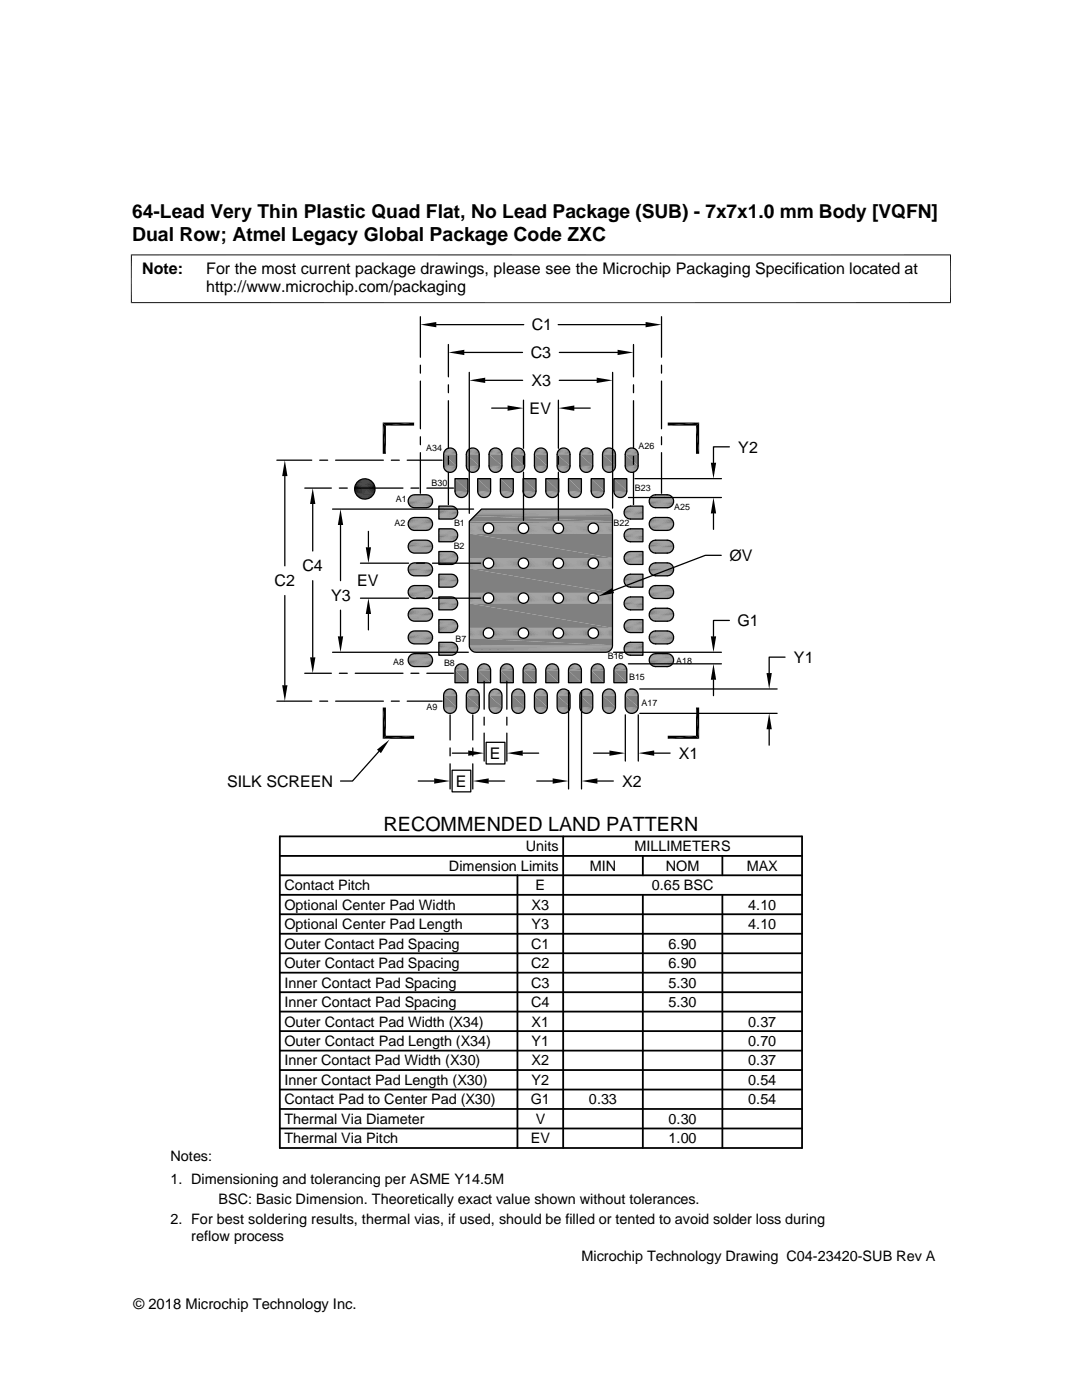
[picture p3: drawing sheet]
<svg xmlns="http://www.w3.org/2000/svg" width="216mm" height="279mm" viewBox="0 0 216 279" stroke-linecap="round" stroke-linejoin="round" font-family="sans-serif">
<defs><g id="words">
<g font-size="3.9">
<text x="26.4" y="48">Dual Row; Atmel Legacy Global Package Code ZXC</text>
<text x="76.5" y="165.8">RECOMMENDED LAND PATTERN</text>
</g>
<text font-size="3.8" x="26.4" y="43.5">64-Lead Very Thin Plastic Quad Flat, No Lead Package (SUB) - 7x7x1.0 mm Body [VQFN]</text>
<g font-size="3.2">
<text x="28.4" y="54.6">Note:</text>
<text x="41.1" y="58.3">http://www.microchip.com/packaging</text>
<text x="41.1" y="54.6">For the most current package drawings, please see the Microchip Packaging Specification located at</text>
<text x="106.1" y="65.9">C1</text>
<text x="105.9" y="71.5">C3</text>
<text x="106" y="77">X3</text>
<text x="105.7" y="82.6">EV</text>
<text x="147.3" y="90.3">Y2</text>
<text x="145.6" y="111.9">ØV</text>
<text x="54.8" y="117">C2</text>
<text x="60.3" y="114">C4</text>
<text x="66.1" y="120">Y3</text>
<text x="71.3" y="117">EV</text>
<text x="147.2" y="124.9">G1</text>
<text x="158.4" y="132.3">Y1</text>
<text x="97.8" y="151.4">E</text>
<text x="135.5" y="151.4">X1</text>
<text x="45.3" y="157">SILK SCREEN</text>
<text x="91" y="157">E</text>
<text x="124.1" y="157">X2</text>
</g>
<g font-size="2.9">
<text x="89.6" y="173.8">Dimension Limits</text>
<text x="104.9" y="169.9">Units</text>
<text x="117.7" y="173.8">MIN</text>
<text x="126.6" y="169.9">MILLIMETERS</text>
<text x="132.9" y="173.8">NOM</text>
<text x="149" y="173.8">MAX</text>
<text x="56.7" y="177.7">Contact Pitch</text>
<text x="106.9" y="177.7">E</text>
<text x="130.1" y="177.7">0.65 BSC</text>
<text x="56.7" y="181.5">Optional Center Pad Width</text>
<text x="56.7" y="185.4">Optional Center Pad Length</text>
<text x="106.1" y="185.4">Y3</text>
<text x="106.1" y="181.5">X3</text>
<text x="149.3" y="185.4">4.10</text>
<text x="149.3" y="181.5">4.10</text>
<text x="56.7" y="189.3">Outer Contact Pad Spacing</text>
<text x="106" y="189.3">C1</text>
<text x="133.4" y="189.3">6.90</text>
<text x="56.7" y="193.2">Outer Contact Pad Spacing</text>
<text x="56.7" y="197.1">Inner Contact Pad Spacing</text>
<text x="106" y="193.2">C2</text>
<text x="106" y="197.1">C3</text>
<text x="133.4" y="197.1">5.30</text>
<text x="133.4" y="193.2">6.90</text>
<text x="56.7" y="201">Inner Contact Pad Spacing</text>
<text x="106" y="201">C4</text>
<text x="133.4" y="201">5.30</text>
<text x="56.7" y="208.7">Outer Contact Pad Length (X34)</text>
<text x="56.7" y="204.9">Outer Contact Pad Width (X34)</text>
<text x="106.1" y="208.8">Y1</text>
<text x="106.1" y="204.9">X1</text>
<text x="149.3" y="208.7">0.70</text>
<text x="149.3" y="204.9">0.37</text>
<text x="56.7" y="212.6">Inner Contact Pad Width (X30)</text>
<text x="106.1" y="212.6">X2</text>
<text x="149.3" y="212.6">0.37</text>
<text x="56.7" y="216.5">Inner Contact Pad Length (X30)</text>
<text x="56.7" y="220.4">Contact Pad to Center Pad (X30)</text>
<text x="105.9" y="220.4">G1</text>
<text x="106.1" y="216.5">Y2</text>
<text x="117.5" y="220.4">0.33</text>
<text x="149.3" y="220.4">0.54</text>
<text x="149.3" y="216.5">0.54</text>
<text x="56.7" y="224.3">Thermal Via Diameter</text>
<text x="106.9" y="224.3">V</text>
<text x="133.4" y="224.3">0.30</text>
<text x="34" y="231.6">Notes:</text>
<text x="56.7" y="228.2">Thermal Via Pitch</text>
<text x="105.9" y="228.2">EV</text>
<text x="133.4" y="228.2">1.00</text>
<text x="34" y="236.2">1. Dimensioning and tolerancing per ASME Y14.5M</text>
<text x="34" y="244.3">2. For best soldering results, thermal vias, if used, should be filled or tented to avoid solder loss during</text>
<text x="43.6" y="240.2">BSC: Basic Dimension. Theoretically exact value shown without tolerances.</text>
<text x="38.1" y="247.6">reflow process</text>
<text x="116" y="251.7">Microchip Technology Drawing C04-23420-SUB Rev A</text>
<text x="26.6" y="261.3">© 2018 Microchip Technology Inc.</text>
</g>
<g font-size="1.8">
<text x="127.4" y="89.6">A26</text>
<text x="85.1" y="90">A34</text>
<text x="79" y="100.1">A1</text>
<text x="86.1" y="97">B30</text>
<text x="126.7" y="98">B23</text>
<text x="134.5" y="101.8">A25</text>
<text x="78.7" y="105.1">A2</text>
<text x="90.6" y="104.9">B1</text>
<text x="122.4" y="104.9">B22</text>
<text x="90.5" y="109.5">B2</text>
<text x="90.9" y="128.2">B7</text>
<text x="121.3" y="131.4">B16</text>
<text x="78.5" y="132.7">A8</text>
<text x="88.6" y="132.9">B8</text>
<text x="125.5" y="135.8">B15</text>
<text x="134.9" y="132.6">A18</text>
<text x="85.1" y="141.8">A9</text>
<text x="128" y="140.8">A17</text>
</g>
</g></defs>
<path d="M95.6 102h26.3M95.8 101.9h25.9M95.9 101.7h25.6M96 101.7h25.3M96.1 101.6h25" fill="none" stroke="#808080" stroke-width=".2"/>
<path d="M95.2 102.4h26.9M95.4 102.2h26.6" fill="none" stroke="#808080" stroke-width=".21"/>
<path d="M94.9 102.6h27.3" fill="none" stroke="#808080" stroke-width=".23"/>
<path d="M94.7 102.9h27.5" fill="none" stroke="#808080" stroke-width=".25"/>
<g fill="#808080">
<path d="M94.7 103l27.5 1h-28.6z"/>
<path d="M94.7 103h27.5v1z"/>
</g>
<path d="M93.6 104.2h28.6" fill="none" stroke="#808080" stroke-width=".36"/>
<g fill="none" stroke="#808080" stroke-width=".2">
<path d="M93.6 104.4h3.8M93.6 104.5h3.6M93.6 104.6h3.4M93.6 104.7h3.2M93.6 104.8h3.1M93.6 105h3M93.6 105.1h2.9M93.6 105.3h2.8M93.6 105.5h2.8M93.6 105.7h2.9M93.6 105.9h3M93.6 106.1h3.1"/>
<path d="M93.6 106.2h3.2M93.6 106.3h3.4M93.6 106.4h3.6M93.6 106.4h3.8M97.6 106.4h6.8M97.6 104.4h6.8M97.7 104.5h6.5M97.7 106.4h6.5M97.9 104.6h6.1M97.9 106.3h6.1M98.1 106.2h5.7M98.1 104.7h5.7"/>
<path d="M98.2 104.8h5.5M98.2 106.1h5.5M98.4 105.9h5.1M98.4 105h5.1M98.4 105.7h5.1M98.4 105.1h5.1M98.5 105.3h4.9M98.5 105.5h4.9M104.5 104.4h6.8M104.5 106.4h6.8M104.7 106.4h6.4M104.7 104.5h6.4"/>
<path d="M104.9 104.6h6.1M104.9 106.3h6.1M105.1 104.7h5.7M105.1 106.2h5.7M105.2 106.1h5.4M105.2 104.8h5.4M105.3 105.9h5.2M105.3 105h5.2M105.4 105.1h5M105.4 105.7h5M105.5 105.5h4.9M105.5 105.3h4.9"/>
<path d="M111.5 104.4h6.8M111.5 106.4h6.8M111.7 104.5h6.4M111.7 106.4h6.4M111.9 106.3h6M111.9 104.6h6M112 104.7h5.8M112 106.2h5.8M112.2 106.1h5.4M112.2 104.8h5.4M112.3 105h5.2M112.3 105.9h5.2"/>
<path d="M112.4 105.7h5M112.4 105.1h5M112.4 105.5h4.9M112.4 105.3h4.9M118.5 104.4h3.7M118.5 106.4h3.7M118.7 106.4h3.5M118.7 104.5h3.5M118.9 104.6h3.3M118.9 106.3h3.3M119 106.2h3.2M119 104.7h3.2"/>
<path d="M119.2 104.8h3M119.2 106.1h3M119.3 105.9h2.9M119.3 105h2.9M119.4 105.7h2.8M119.4 105.1h2.8M119.4 105.3h2.8M119.4 105.5h2.8"/>
</g>
<g fill="#808080">
<path d="M93.6 106.5l28.6 4.9h-28.6z"/>
<path d="M93.6 106.5h28.6v4.9z"/>
</g>
<g fill="none" stroke="#808080" stroke-width=".2">
<path d="M93.6 111.4h3.8M93.6 111.4h3.6M93.6 111.5h3.4M93.6 111.6h3.2M93.6 111.8h3.1M93.6 111.9h3M93.6 112.1h2.9M93.6 112.3h2.8M93.6 112.5h2.8M93.6 112.7h2.9M93.6 112.9h3M93.6 113h3.1"/>
<path d="M93.6 113.2h3.2M93.6 113.3h3.4M93.6 113.4h3.6M93.6 113.4h3.8M97.6 113.4h6.8M97.6 111.4h6.8M97.7 111.4h6.5M97.7 113.4h6.5M97.9 111.5h6.1M97.9 113.3h6.1M98.1 113.2h5.7M98.1 111.6h5.7"/>
<path d="M98.2 111.8h5.5M98.2 113h5.5M98.4 112.9h5.1M98.4 111.9h5.1M98.4 112.7h5.1M98.4 112.1h5.1M98.5 112.3h4.9M98.5 112.5h4.9M104.5 111.4h6.8M104.5 113.4h6.8M104.7 113.4h6.4M104.7 111.4h6.4"/>
<path d="M104.9 111.5h6.1M104.9 113.3h6.1M105.1 111.6h5.7M105.1 113.2h5.7M105.2 113h5.4M105.2 111.8h5.4M105.3 112.9h5.2M105.3 111.9h5.2M105.4 112.1h5M105.4 112.7h5M105.5 112.5h4.9M105.5 112.3h4.9"/>
<path d="M111.5 111.4h6.8M111.5 113.4h6.8M111.7 111.4h6.4M111.7 113.4h6.4M111.9 113.3h6M111.9 111.5h6M112 111.6h5.8M112 113.2h5.8M112.2 113h5.4M112.2 111.8h5.4M112.3 111.9h5.2M112.3 112.9h5.2"/>
<path d="M112.4 112.7h5M112.4 112.1h5M112.4 112.5h4.9M112.4 112.3h4.9M118.5 111.4h3.7M118.5 113.4h3.7M118.7 113.4h3.5M118.7 111.4h3.5M118.9 111.5h3.3M118.9 113.3h3.3M119 113.2h3.2M119 111.6h3.2"/>
<path d="M119.2 111.8h3M119.2 113h3M119.3 112.9h2.9M119.3 111.9h2.9M119.4 112.7h2.8M119.4 112.1h2.8M119.4 112.3h2.8M119.4 112.5h2.8"/>
</g>
<g fill="#808080">
<path d="M93.6 113.5l28.6 4.8h-28.6z"/>
<path d="M93.6 113.5h28.6v4.8z"/>
</g>
<g fill="none" stroke="#808080" stroke-width=".2">
<path d="M93.6 118.3h3.8M93.6 118.4h3.6M93.6 118.5h3.4M93.6 118.6h3.2M93.6 118.7h3.1M93.6 118.9h3M93.6 119.1h2.9M93.6 119.3h2.8M93.6 119.5h2.8M93.6 119.7h2.9M93.6 119.8h3M97.6 118.3h6.8"/>
<path d="M97.7 118.4h6.5M97.9 118.5h6.1M98.1 118.6h5.7M98.2 118.7h5.5M98.4 119.8h5.1M98.4 118.9h5.1M98.4 119.7h5.1M98.4 119.1h5.1M98.5 119.3h4.9M98.5 119.5h4.9M104.5 118.3h6.8M104.7 118.4h6.4"/>
<path d="M104.9 118.5h6.1M105.1 118.6h5.7M105.2 118.7h5.4M105.3 119.8h5.2M105.3 118.9h5.2M105.4 119.1h5M105.4 119.7h5M105.5 119.5h4.9M105.5 119.3h4.9M111.5 118.3h6.8M111.7 118.4h6.4M111.9 118.5h6"/>
<path d="M112 118.6h5.8M112.2 118.7h5.4M112.3 118.9h5.2M112.3 119.8h5.2M112.4 119.7h5M112.4 119.1h5M112.4 119.5h4.9M112.4 119.3h4.9M118.5 118.3h3.7M118.7 118.4h3.5M118.9 118.5h3.3M119 118.6h3.2"/>
<path d="M119.2 118.7h3M119.3 119.8h2.9M119.3 118.9h2.9M119.4 119.7h2.8M119.4 119.1h2.8M119.4 119.3h2.8M119.4 119.5h2.8M93.6 120h3.1M93.6 120.1h3.2M93.6 120.3h3.4M93.6 120.3h3.6M93.6 120.4h3.8"/>
<path d="M97.6 120.4h6.8M97.7 120.3h6.5M97.9 120.3h6.1M98.1 120.1h5.7M98.2 120h5.5M104.5 120.4h6.8M104.7 120.3h6.4M104.9 120.3h6.1M105.1 120.1h5.7M105.2 120h5.4M111.5 120.4h6.8M111.7 120.3h6.4"/>
<path d="M111.9 120.3h6M112 120.1h5.8M112.2 120h5.4M118.5 120.4h3.7M118.7 120.3h3.5M118.9 120.3h3.3M119 120.1h3.2M119.2 120h3"/>
</g>
<g fill="#808080">
<path d="M93.6 120.4l28.6 4.9h-28.6z"/>
<path d="M93.6 120.4h28.6v4.9z"/>
</g>
<g fill="none" stroke="#808080" stroke-width=".2">
<path d="M93.6 125.3h3.8M93.6 125.4h3.6M93.6 125.5h3.4M93.6 125.6h3.2M93.6 125.7h3.1M93.6 125.9h3M93.6 126.1h2.9M93.6 126.2h2.8M93.6 126.4h2.8M93.6 126.6h2.9M93.6 126.8h3M93.6 127h3.1"/>
<path d="M93.6 127.1h3.2M93.6 127.2h3.4M93.6 127.3h3.6M93.6 127.4h3.8M97.6 127.4h6.8M97.6 125.3h6.8M97.7 125.4h6.5M97.7 127.3h6.5M97.9 125.5h6.1M97.9 127.2h6.1M98.1 127.1h5.7M98.1 125.6h5.7"/>
<path d="M98.2 125.7h5.5M98.2 127h5.5M98.4 126.8h5.1M98.4 125.9h5.1M98.4 126.6h5.1M98.4 126.1h5.1M98.5 126.2h4.9M98.5 126.4h4.9M104.5 125.3h6.8M104.5 127.4h6.8M104.7 127.3h6.4M104.7 125.4h6.4"/>
<path d="M104.9 125.5h6.1M104.9 127.2h6.1M105.1 125.6h5.7M105.1 127.1h5.7M105.2 127h5.4M105.2 125.7h5.4M105.3 126.8h5.2M105.3 125.9h5.2M105.4 126.1h5M105.4 126.6h5M105.5 126.4h4.9M105.5 126.2h4.9"/>
<path d="M111.5 125.3h6.8M111.5 127.4h6.8M111.7 125.4h6.4M111.7 127.3h6.4M111.9 127.2h6M111.9 125.5h6M112 125.6h5.8M112 127.1h5.8M112.2 127h5.4M112.2 125.7h5.4M112.3 125.9h5.2M112.3 126.8h5.2"/>
<path d="M112.4 126.6h5M112.4 126.1h5M112.4 126.4h4.9M112.4 126.2h4.9M118.5 125.3h3.7M118.5 127.4h3.7M118.7 127.3h3.5M118.7 125.4h3.5M118.9 125.5h3.3M118.9 127.2h3.3M119 127.1h3.2M119 125.6h3.2"/>
<path d="M119.2 125.7h3M119.2 127h3M119.3 126.8h2.9M119.3 125.9h2.9M119.4 126.6h2.8M119.4 126.1h2.8M119.4 126.2h2.8M119.4 126.4h2.8"/>
</g>
<g fill="#808080">
<path d="M93.6 127.4l28.6 1.4h-28.6z"/>
<path d="M93.6 127.4h28.6v1.4z"/>
</g>
<path d="M93.6 128.9h28.6" fill="none" stroke="#808080" stroke-width=".25"/>
<path d="M93.7 129.1h28.5" fill="none" stroke="#808080" stroke-width=".23"/>
<path d="M93.7 129.4h28.4M93.8 129.6h28.2" fill="none" stroke="#808080" stroke-width=".21"/>
<path d="M94 129.8h27.9M94.1 129.9h27.6M94.3 130h27.2M94.6 130.1h26.7M94.8 130.2h26.3" fill="none" stroke="#808080" stroke-width=".2"/>
<g fill="none" stroke="#000" stroke-width=".25">
<circle cx="97.5" cy="105.4" r="1.05"/>
<circle cx="97.5" cy="119.4" r="1.04"/>
<circle cx="97.5" cy="112.4" r="1.04"/>
<circle cx="104.4" cy="105.4" r="1.05"/>
<circle cx="104.5" cy="119.4" r="1.04"/>
<circle cx="104.5" cy="112.4" r="1.04"/>
<circle cx="111.4" cy="105.4" r="1.05"/>
<circle cx="111.4" cy="119.4" r="1.04"/>
<circle cx="111.4" cy="112.4" r="1.04"/>
<circle cx="118.4" cy="105.4" r="1.05"/>
<circle cx="118.4" cy="119.4" r="1.04"/>
<circle cx="118.4" cy="112.4" r="1.04"/>
<circle cx="97.5" cy="126.3" r="1.05"/>
<circle cx="104.4" cy="126.3" r="1.05"/>
<circle cx="111.4" cy="126.3" r="1.05"/>
<circle cx="118.4" cy="126.3" r="1.05"/>
</g>
<g fill="#808080">
<path d="M125.7 89.5h.7z"/>
<path d="M125.9 89.4l.5 .1z"/>
<path d="M121.2 89.5h.7z"/>
<path d="M121.4 89.4l.5 .1z"/>
<path d="M116.6 89.5h.7z"/>
<path d="M116.9 89.4l.4 .1z"/>
<path d="M112.1 89.5h.7z"/>
<path d="M112.3 89.4l.5 .1z"/>
<path d="M107.6 89.5h.7z"/>
<path d="M107.8 89.4l.5 .1z"/>
<path d="M103 89.5h.8z"/>
<path d="M103.3 89.4l.5 .1z"/>
<path d="M98.5 89.5h.7z"/>
<path d="M98.7 89.4l.5 .1z"/>
<path d="M94 89.5h.7z"/>
<path d="M94.2 89.4l.5 .1z"/>
<path d="M89.5 89.5h.6z"/>
<path d="M89.7 89.4l.4 .1z"/>
<path d="M125.5 89.5h1.1z"/>
<path d="M125.7 89.5h.9z"/>
<path d="M120.9 89.5h1.2z"/>
<path d="M121.2 89.5h.9z"/>
<path d="M116.4 89.5h1.2z"/>
<path d="M116.6 89.5h1z"/>
<path d="M111.9 89.5h1.1z"/>
<path d="M112.1 89.5h.9z"/>
<path d="M107.4 89.5h1.1z"/>
<path d="M107.6 89.5h.9z"/>
<path d="M102.8 89.5h1.2z"/>
<path d="M103 89.5h1z"/>
<path d="M98.3 89.5h1.1z"/>
<path d="M98.5 89.5h.9z"/>
<path d="M93.8 89.5h1.1z"/>
<path d="M94 89.5h.9z"/>
<path d="M89.2 89.5h1.2z"/>
<path d="M89.5 89.5h.9z"/>
<path d="M125.3 89.7l.2-.2 1.3 .2z"/>
<path d="M125.5 89.5h1.1l.2 .2z"/>
<path d="M120.8 89.7l.1-.2 1.4 .2z"/>
<path d="M120.9 89.5h1.2l.2 .2z"/>
<path d="M116.2 89.7l.2-.2 1.4 .2z"/>
<path d="M116.4 89.5h1.2l.2 .2z"/>
<path d="M111.7 89.7l.2-.2 1.3 .2z"/>
<path d="M111.9 89.5h1.1l.2 .2z"/>
<path d="M107.1 89.7l.3-.2 1.3 .2z"/>
<path d="M107.4 89.5h1.1l.2 .2z"/>
<path d="M102.6 89.7l.2-.2 1.4 .2z"/>
<path d="M102.8 89.5h1.2l.2 .2z"/>
<path d="M98.1 89.7l.2-.2 1.4 .2z"/>
<path d="M98.3 89.5h1.1l.3 .2z"/>
<path d="M93.6 89.7l.2-.2 1.3 .2z"/>
<path d="M93.8 89.5h1.1l.2 .2z"/>
<path d="M89 89.7l.2-.2 1.4 .2z"/>
<path d="M89.2 89.5h1.2l.2 .2z"/>
<path d="M125.1 89.8l.2-.1 1.7 .1z"/>
<path d="M125.3 89.7h1.5l.2 .1z"/>
<path d="M120.6 89.8l.2-.1 1.7 .1z"/>
<path d="M120.8 89.7h1.5l.2 .1z"/>
<path d="M116 89.8l.2-.1 1.7 .1z"/>
<path d="M116.2 89.7h1.6l.1 .1z"/>
<path d="M111.5 89.8l.2-.1 1.7 .1z"/>
<path d="M111.7 89.7h1.5l.2 .1z"/>
<path d="M107 89.8l.1-.1 1.8 .1z"/>
<path d="M107.1 89.7h1.6l.2 .1z"/>
<path d="M102.4 89.8l.2-.1 1.8 .1z"/>
<path d="M102.6 89.7h1.6l.2 .1z"/>
<path d="M97.9 89.8l.2-.1 1.7 .1z"/>
<path d="M98.1 89.7h1.6l.1 .1z"/>
<path d="M93.4 89.8l.2-.1 1.7 .1z"/>
<path d="M93.6 89.7h1.5l.2 .1z"/>
<path d="M88.9 89.8l.1-.1 1.8 .1z"/>
<path d="M89 89.7h1.6l.2 .1z"/>
</g>
<path d="M88.7 89.9h2.2M93.2 89.9h2.2M97.8 89.9h2.2M102.3 89.9h2.2M106.8 89.9h2.2M111.4 89.9h2.2M115.9 89.9h2.2M120.4 89.9h2.2M124.9 89.9h2.2" fill="none" stroke="#808080" stroke-width=".2"/>
<path d="M88.6 90.1h2.4M93.1 90.1h2.4M97.7 90.1h2.4M102.2 90.1h2.4M106.7 90.1h2.4M111.3 90.1h2.4M115.8 90.1h2.4M120.3 90.1h2.4M124.8 90.1h2.5" fill="none" stroke="#808080" stroke-width=".21"/>
<g fill="none" stroke="#808080" stroke-width=".23">
<path d="M88.5 90.6h2.6M88.5 90.3h2.6M93 90.6h2.6M93.1 90.3h2.5M97.6 90.6h2.6M97.6 90.3h2.5M102.1 90.6h2.6M102.1 90.3h2.6M106.6 90.6h2.6M106.7 90.3h2.5M111.2 90.6h2.5M111.2 90.3h2.5"/>
<path d="M115.7 90.6h2.6M115.7 90.3h2.6M120.2 90.6h2.6M120.2 90.3h2.6M124.8 90.6h2.5M124.8 90.3h2.5"/>
</g>
<g fill="#808080">
<path d="M124.8 90.7l2.5 2.3h-2.5z"/>
<path d="M124.8 90.7h2.5v2.3z"/>
<path d="M120.2 90.7l2.6 2.3h-2.6z"/>
<path d="M120.2 90.7h2.6v2.3z"/>
<path d="M115.7 90.7l2.6 2.3h-2.6z"/>
<path d="M115.7 90.7h2.6v2.3z"/>
<path d="M111.2 90.7l2.5 2.3h-2.5z"/>
<path d="M111.2 90.7h2.5v2.3z"/>
<path d="M106.6 90.7l2.6 2.3h-2.6z"/>
<path d="M106.6 90.7h2.6v2.3z"/>
<path d="M102.1 90.7l2.6 2.3h-2.6z"/>
<path d="M102.1 90.7h2.6v2.3z"/>
<path d="M97.6 90.7l2.6 2.3h-2.6z"/>
<path d="M97.6 90.7h2.6v2.3z"/>
<path d="M93 90.7l2.6 2.3h-2.6z"/>
<path d="M93 90.7h2.6v2.3z"/>
<path d="M88.5 90.7l2.6 2.3h-2.6z"/>
<path d="M88.5 90.7h2.6v2.3z"/>
</g>
<g fill="none" stroke="#808080" stroke-width=".23">
<path d="M88.5 93.1h2.6M88.5 93.3h2.6M93 93.1h2.6M93.1 93.3h2.5M97.6 93.1h2.6M97.6 93.3h2.5M102.1 93.1h2.6M102.1 93.3h2.6M106.6 93.1h2.6M106.7 93.3h2.5M111.2 93.1h2.5M111.2 93.3h2.5"/>
<path d="M115.7 93.1h2.6M115.7 93.3h2.6M120.2 93.1h2.6M120.2 93.3h2.6M124.8 93.1h2.5M124.8 93.3h2.5"/>
</g>
<path d="M88.6 93.6h2.4M93.1 93.6h2.4M97.7 93.6h2.4M102.2 93.6h2.4M106.7 93.6h2.4M111.3 93.6h2.4M115.8 93.6h2.4M120.3 93.6h2.4M124.8 93.6h2.5" fill="none" stroke="#808080" stroke-width=".21"/>
<path d="M88.7 93.8h2.2M93.2 93.8h2.2M97.8 93.8h2.2M102.3 93.8h2.2M106.8 93.8h2.2M111.4 93.8h2.2M115.9 93.8h2.2M120.4 93.8h2.2M124.9 93.8h2.2" fill="none" stroke="#808080" stroke-width=".2"/>
<g fill="#808080">
<path d="M125.1 93.9l1.7 .1h-1.5z"/>
<path d="M125.1 93.9h1.9l-.2 .1z"/>
<path d="M120.6 93.9l1.7 .1h-1.5z"/>
<path d="M120.6 93.9h1.9l-.2 .1z"/>
<path d="M116 93.9l1.8 .1h-1.6z"/>
<path d="M116 93.9h1.9l-.1 .1z"/>
<path d="M111.5 93.9l1.7 .1h-1.5z"/>
<path d="M111.5 93.9h1.9l-.2 .1z"/>
<path d="M107 93.9l1.7 .1h-1.6z"/>
<path d="M107 93.9h1.9l-.2 .1z"/>
<path d="M102.4 93.9l1.8 .1h-1.6z"/>
<path d="M102.4 93.9h2l-.2 .1z"/>
<path d="M97.9 93.9l1.8 .1h-1.6z"/>
<path d="M97.9 93.9h1.9l-.1 .1z"/>
<path d="M93.4 93.9l1.7 .1h-1.5z"/>
<path d="M93.4 93.9h1.9l-.2 .1z"/>
<path d="M88.9 93.9l1.7 .1h-1.6z"/>
<path d="M88.9 93.9h1.9l-.2 .1z"/>
<path d="M125.3 94l1.3 .1h-1.1z"/>
<path d="M125.3 94h1.5l-.2 .1z"/>
<path d="M120.8 94l1.3 .1h-1.2z"/>
<path d="M120.8 94h1.5l-.2 .1z"/>
<path d="M116.2 94l1.4 .1h-1.2z"/>
<path d="M116.2 94h1.6l-.2 .1z"/>
<path d="M111.7 94l1.3 .1h-1.1z"/>
<path d="M111.7 94h1.5l-.2 .1z"/>
<path d="M107.1 94l1.4 .1h-1.1z"/>
<path d="M107.1 94h1.6l-.2 .1z"/>
<path d="M102.6 94l1.4 .1h-1.2z"/>
<path d="M102.6 94h1.6l-.2 .1z"/>
<path d="M98.1 94l1.3 .1h-1.1z"/>
<path d="M98.1 94h1.6l-.3 .1z"/>
<path d="M93.6 94l1.3 .1h-1.1z"/>
<path d="M93.6 94h1.5l-.2 .1z"/>
<path d="M89 94l1.4 .1h-1.2z"/>
<path d="M89 94h1.6l-.2 .1z"/>
<path d="M125.5 94.1l.9 .1z"/>
<path d="M125.5 94.1h1.1z"/>
<path d="M120.9 94.1l1 .1z"/>
<path d="M120.9 94.1h1.2z"/>
<path d="M116.4 94.1l.9 .1z"/>
<path d="M116.4 94.1h1.2z"/>
<path d="M111.9 94.1l.9 .1z"/>
<path d="M111.9 94.1h1.1z"/>
<path d="M107.4 94.1l.9 .1z"/>
<path d="M107.4 94.1h1.1z"/>
<path d="M102.8 94.1l1 .1z"/>
<path d="M102.8 94.1h1.2z"/>
<path d="M98.3 94.1l.9 .1z"/>
<path d="M98.3 94.1h1.1z"/>
<path d="M93.8 94.1l.9 .1z"/>
<path d="M93.8 94.1h1.1z"/>
<path d="M89.2 94.1l.9 .1z"/>
<path d="M89.2 94.1h1.2z"/>
<path d="M125.7 94.2l.5 .1z"/>
<path d="M125.7 94.2h.7z"/>
<path d="M121.2 94.2l.4 .1z"/>
<path d="M121.2 94.2h.7z"/>
<path d="M116.6 94.2l.5 .1z"/>
<path d="M116.6 94.2h.7z"/>
<path d="M112.1 94.2l.5 .1z"/>
<path d="M112.1 94.2h.7z"/>
<path d="M107.6 94.2l.5 .1z"/>
<path d="M107.6 94.2h.7z"/>
<path d="M103 94.2l.5 .1z"/>
<path d="M103 94.2h.8z"/>
<path d="M98.5 94.2l.5 .1z"/>
<path d="M98.5 94.2h.7z"/>
<path d="M94 94.2l.4 .1z"/>
<path d="M94 94.2h.7z"/>
<path d="M89.5 94.2l.4 .1z"/>
<path d="M89.5 94.2h.6z"/>
<path d="M122.5 95.5l2.6 2.5h-2.6z"/>
<path d="M122.5 95.5h2.6v2.5z"/>
<path d="M118 95.5l2.5 2.5h-2.5z"/>
<path d="M118 95.5h2.5v2.5z"/>
<path d="M113.4 95.5l2.6 2.5h-2.6z"/>
<path d="M113.4 95.5h2.6v2.5z"/>
<path d="M108.9 95.5l2.6 2.5h-2.6z"/>
<path d="M108.9 95.5h2.6v2.5z"/>
<path d="M104.4 95.5l2.6 2.5h-2.6z"/>
<path d="M104.4 95.5h2.6v2.5z"/>
<path d="M99.8 95.5l2.6 2.5h-2.6z"/>
<path d="M99.8 95.5h2.6v2.5z"/>
<path d="M95.3 95.5l2.6 2.5h-2.6z"/>
<path d="M95.3 95.5h2.6v2.5z"/>
<path d="M90.8 95.5l2.6 2.5h-2.6z"/>
<path d="M90.8 95.5h2.6v2.5z"/>
</g>
<g fill="none" stroke="#808080" stroke-width=".25">
<path d="M90.8 98.1h2.6M90.8 98.4h2.5M95.3 98.1h2.6M95.3 98.4h2.6M99.8 98.1h2.6M99.9 98.4h2.5M104.4 98.1h2.6M104.4 98.4h2.5M108.9 98.1h2.6M108.9 98.4h2.6M113.4 98.1h2.6M113.5 98.4h2.5"/>
<path d="M118 98.1h2.5M118 98.4h2.5M122.5 98.1h2.6M122.5 98.4h2.6"/>
</g>
<path d="M90.9 98.6h2.4M95.4 98.6h2.4M99.9 98.6h2.4M104.5 98.6h2.3M109 98.6h2.4M113.5 98.6h2.4M118.1 98.6h2.3M122.6 98.6h2.4" fill="none" stroke="#808080" stroke-width=".21"/>
<path d="M82.3 98.8h3.2M130.4 98.8h3.2" fill="none" stroke="#808080" stroke-width=".2"/>
<path d="M122.7 98.7l2 .2h-1.8z" fill="#808080"/>
<path d="M122.7 98.8h2.2" fill="none" stroke="#808080" stroke-width=".2"/>
<path d="M118.2 98.7l2 .2h-1.9z" fill="#808080"/>
<path d="M118.2 98.8h2.1" fill="none" stroke="#808080" stroke-width=".2"/>
<path d="M113.6 98.7l2 .2h-1.8z" fill="#808080"/>
<path d="M113.6 98.8h2.2" fill="none" stroke="#808080" stroke-width=".2"/>
<path d="M109.1 98.7l2 .2h-1.8z" fill="#808080"/>
<path d="M109.1 98.8h2.2" fill="none" stroke="#808080" stroke-width=".2"/>
<path d="M104.6 98.7l2 .2h-1.8z" fill="#808080"/>
<path d="M104.6 98.8h2.1" fill="none" stroke="#808080" stroke-width=".2"/>
<path d="M100.1 98.7l1.9 .2h-1.8z" fill="#808080"/>
<path d="M100.1 98.8h2.1" fill="none" stroke="#808080" stroke-width=".2"/>
<path d="M95.5 98.7l2 .2h-1.8z" fill="#808080"/>
<path d="M95.5 98.8h2.2" fill="none" stroke="#808080" stroke-width=".2"/>
<path d="M91 98.7l2 .2h-1.8z" fill="#808080"/>
<path d="M81.9 99h4M82 98.9h3.7M91 98.8h2.1M130 99h4M130.2 98.9h3.6" fill="none" stroke="#808080" stroke-width=".2"/>
<g fill="#808080">
<path d="M122.9 98.9l1.6 .2h-1.4z"/>
<path d="M122.9 98.9h1.8l-.2 .2z"/>
<path d="M118.3 98.9l1.7 .2h-1.5z"/>
<path d="M118.3 98.9h1.9l-.2 .2z"/>
<path d="M113.8 98.9l1.6 .2h-1.4z"/>
<path d="M113.8 98.9h1.8l-.2 .2z"/>
<path d="M109.3 98.9l1.6 .2h-1.4z"/>
<path d="M109.3 98.9h1.8l-.2 .2z"/>
<path d="M104.8 98.9l1.6 .2h-1.5z"/>
<path d="M104.8 98.9h1.8l-.2 .2z"/>
<path d="M100.2 98.9l1.7 .2h-1.5z"/>
<path d="M100.2 98.9h1.8l-.1 .2z"/>
<path d="M95.7 98.9l1.6 .2h-1.4z"/>
<path d="M95.7 98.9h1.8l-.2 .2z"/>
<path d="M91.2 98.9l1.6 .2h-1.4z"/>
<path d="M91.2 98.9h1.8l-.2 .2z"/>
<path d="M123.1 99.1l1.2 .1h-1z"/>
<path d="M123.1 99.1h1.4l-.2 .1z"/>
<path d="M118.5 99.1l1.3 .1h-1z"/>
<path d="M118.5 99.1h1.5l-.2 .1z"/>
<path d="M114 99.1l1.2 .1h-1z"/>
<path d="M114 99.1h1.4l-.2 .1z"/>
<path d="M109.5 99.1l1.2 .1h-1z"/>
<path d="M109.5 99.1h1.4l-.2 .1z"/>
<path d="M104.9 99.1l1.3 .1h-1z"/>
<path d="M104.9 99.1h1.5l-.2 .1z"/>
<path d="M100.4 99.1l1.2 .1h-1z"/>
<path d="M100.4 99.1h1.5l-.3 .1z"/>
<path d="M95.9 99.1l1.2 .1h-1z"/>
<path d="M95.9 99.1h1.4l-.2 .1z"/>
<path d="M91.4 99.1l1.2 .1h-1z"/>
<path d="M91.4 99.1h1.4l-.2 .1z"/>
</g>
<path d="M81.7 99.2h4.4M129.8 99.2h4.4" fill="none" stroke="#808080" stroke-width=".2"/>
<g fill="#808080">
<path d="M91.8 99.3h.5z"/>
<path d="M96.4 99.3h.5z"/>
<path d="M100.9 99.3h.5z"/>
<path d="M105.4 99.3h.5z"/>
<path d="M109.9 99.3h.5z"/>
<path d="M114.5 99.3h.5z"/>
<path d="M119 99.3h.5z"/>
<path d="M123.5 99.3h.5z"/>
<path d="M123.3 99.2l.7 .1z"/>
<path d="M123.3 99.2h1z"/>
<path d="M118.8 99.2l.7 .1z"/>
<path d="M118.8 99.2h1z"/>
<path d="M114.2 99.2l.8 .1z"/>
<path d="M114.2 99.2h1z"/>
<path d="M109.7 99.2l.7 .1z"/>
<path d="M109.7 99.2h1z"/>
<path d="M105.2 99.2l.7 .1z"/>
<path d="M105.2 99.2h1z"/>
<path d="M100.6 99.2l.8 .1z"/>
<path d="M100.6 99.2h1z"/>
<path d="M96.1 99.2l.8 .1z"/>
<path d="M96.1 99.2h1z"/>
<path d="M91.6 99.2l.7 .1z"/>
<path d="M91.6 99.2h1z"/>
</g>
<g fill="none" stroke="#808080" stroke-width=".21">
<path d="M81.5 99.6h4.8M81.6 99.4h4.6M129.6 99.6h4.8M129.7 99.4h4.6M81.5 109.6h4.8M81.5 114.1h4.8M81.5 118.6h4.8M81.5 104.1h4.8M81.5 108.6h4.8M81.5 113.2h4.8M81.5 117.7h4.8M81.6 105.2h4.6"/>
<path d="M81.6 109.8h4.6M81.6 114.3h4.6M81.6 118.8h4.6M81.6 103.9h4.6M81.6 108.4h4.6M81.6 112.9h4.6M81.6 117.5h4.6M87.6 101.6h3.6M87.6 101.8h3.7M87.6 106.2h3.6M87.6 106.4h3.7M87.6 107.3h3.7"/>
<path d="M87.6 107.5h3.6M87.6 110.7h3.6M87.6 110.9h3.7M87.6 111.8h3.7M87.6 112h3.6M87.6 115.2h3.6M87.6 115.4h3.7M87.6 116.4h3.7M87.6 116.6h3.6M87.6 119.7h3.6M87.6 120h3.7M124.6 101.8h3.7"/>
<path d="M124.6 106.4h3.7M124.6 110.9h3.7M124.6 115.4h3.7M124.6 120h3.7M124.6 107.3h3.7M124.6 111.8h3.7M124.6 116.4h3.7M124.7 107.5h3.6M124.7 112h3.6M124.7 116.6h3.6M124.7 101.6h3.6M124.7 106.2h3.6"/>
<path d="M124.7 110.7h3.6M124.7 115.2h3.6M124.7 119.7h3.6M129.6 104.1h4.8M129.6 108.6h4.8M129.6 113.2h4.8M129.6 117.7h4.8M129.6 109.6h4.8M129.6 114.1h4.8M129.6 118.6h4.8M129.7 105.2h4.6M129.7 109.8h4.6"/>
<path d="M129.7 114.3h4.6M129.7 118.8h4.6M129.7 103.9h4.6M129.7 108.4h4.6M129.7 112.9h4.6M129.7 117.5h4.6M81.5 123.1h4.8M81.5 127.7h4.8M81.5 132.2h4.8M81.5 122.2h4.8M81.6 123.4h4.6M81.6 127.9h4.6"/>
<path d="M81.6 122h4.6M81.6 126.5h4.6M87.6 120.9h3.7M87.6 121.1h3.6M87.6 124.3h3.6M87.6 124.5h3.7M87.6 125.4h3.7M87.6 125.6h3.6M87.6 129.9h3.7M87.6 130.2h3.6M124.6 124.5h3.7M124.6 120.9h3.7"/>
<path d="M124.6 125.4h3.7M124.6 129.9h3.7M124.7 121.1h3.6M124.7 125.6h3.6M124.7 130.2h3.6M124.7 124.3h3.6M129.6 122.2h4.8M129.6 123.1h4.8M129.6 127.7h4.8M129.6 132.2h4.8M129.7 123.4h4.6M129.7 127.9h4.6"/>
<path d="M129.7 122h4.6M129.7 126.5h4.6"/>
</g>
<g fill="none" stroke="#808080" stroke-width=".23">
<path d="M81.4 99.8h4.9M129.5 99.8h4.9M81.4 104.3h4.9M81.4 108.8h4.9M81.4 113.4h4.9M81.4 117.9h4.9M81.4 100h4.9M81.4 100.3h4.9M81.4 104.6h4.9M81.4 104.8h4.9M81.4 109.3h4.9M81.4 113.9h4.9"/>
<path d="M81.4 118.4h4.9M81.5 100.5h4.8M81.5 105h4.8M87.6 102.1h3.7M87.6 102.3h3.7M87.6 102.5h3.7M87.6 102.8h3.7M87.6 106.6h3.7M87.6 106.8h3.7M87.6 111.1h3.7M87.6 111.6h3.7M87.6 115.6h3.7"/>
<path d="M87.6 116.1h3.7M124.5 102.1h3.8M124.5 106.6h3.8M124.5 111.1h3.8M124.5 115.6h3.8M124.5 102.3h3.8M124.5 102.5h3.8M124.5 106.8h3.8M124.5 111.6h3.8M124.5 116.1h3.8M124.6 102.8h3.7M129.5 104.3h4.9"/>
<path d="M129.5 108.8h4.9M129.5 113.4h4.9M129.5 117.9h4.9M129.5 100h4.9M129.5 100.3h4.9M129.5 104.6h4.9M129.5 104.8h4.9M129.5 109.3h4.9M129.5 113.9h4.9M129.5 118.4h4.9M129.6 100.5h4.8M129.6 105h4.8"/>
<path d="M81.4 122.4h4.9M81.4 127h4.9M81.4 131.5h4.9M81.4 122.9h4.9M81.4 127.2h4.9M81.4 127.5h4.9M81.4 131.8h4.9M81.4 132h4.9M81.5 126.8h4.8M81.5 131.3h4.8M87.6 120.2h3.7M87.6 120.7h3.7"/>
<path d="M87.6 125h3.7M87.6 125.2h3.7M87.6 129h3.7M87.6 129.3h3.7M87.6 129.5h3.7M87.6 129.7h3.7M124.5 120.2h3.8M124.5 129.3h3.8M124.5 120.7h3.8M124.5 125h3.8M124.5 125.2h3.8M124.5 129.5h3.8"/>
<path d="M124.5 129.7h3.8M124.6 129h3.7M129.5 122.4h4.9M129.5 127h4.9M129.5 131.5h4.9M129.5 122.9h4.9M129.5 127.2h4.9M129.5 127.5h4.9M129.5 131.8h4.9M129.5 132h4.9M129.6 126.8h4.8M129.6 131.3h4.8"/>
</g>
<g fill="none" stroke="#808080" stroke-width=".2">
<path d="M81.6 100.7h4.6M81.7 103.7h4.4M81.7 108.2h4.4M81.7 112.8h4.4M81.7 117.3h4.4M81.7 100.9h4.4M81.7 105.4h4.4M81.7 110h4.4M81.7 114.5h4.4M81.7 119h4.4M81.9 103.5h4M81.9 108.1h4"/>
<path d="M81.9 112.6h4M81.9 117.1h4M81.9 101.1h4M81.9 105.6h4M81.9 110.1h4M81.9 114.6h4M81.9 119.2h4M82 101.2h3.7M82 105.7h3.7M82 110.2h3.7M82 114.8h3.7M82 119.3h3.7"/>
<path d="M82 103.4h3.7M82 107.9h3.7M82 112.5h3.7M82 117h3.7M82.3 101.3h3.2M82.3 105.8h3.2M82.3 110.3h3.2M82.3 114.9h3.2M82.3 119.4h3.2M82.3 103.3h3.2M82.3 107.9h3.2M82.3 112.4h3.2"/>
<path d="M82.3 116.9h3.2M82.5 103.3h2.8M82.5 107.8h2.8M82.5 112.3h2.8M82.5 116.9h2.8M82.5 101.3h2.8M82.5 105.8h2.8M82.5 110.4h2.8M82.5 119.4h2.8M87.6 101h2.7M87.6 101.1h2.9M87.6 101.1h3.1"/>
<path d="M87.6 101.3h3.3M87.6 101.4h3.5M87.6 103h3.6M87.6 103.2h3.5M87.6 103.3h3.3M87.6 103.5h3.1M87.6 105.5h2.7M87.6 105.6h2.9M87.6 105.7h3.1M87.6 105.8h3.3M87.6 106h3.5M87.6 107.7h3.5"/>
<path d="M87.6 107.9h3.3M87.6 108h3.1M87.6 108.1h2.9M87.6 108.1h2.7M87.6 110.1h2.9M87.6 110.2h3.1M87.6 110.3h3.3M87.6 110.5h3.5M87.6 112.2h3.5M87.6 112.4h3.3M87.6 112.5h3.1M87.6 112.6h2.9"/>
<path d="M87.6 112.6h2.7M87.6 114.6h2.7M87.6 114.6h2.9M87.6 114.7h3.1M87.6 114.9h3.3M87.6 115h3.5M87.6 116.8h3.5M87.6 116.9h3.3M87.6 117h3.1M87.6 117.1h2.9M87.6 117.2h2.7M87.6 119.1h2.7"/>
<path d="M87.6 119.2h2.9M87.6 119.3h3.1M87.6 119.4h3.3M87.6 119.5h3.5M90.5 103.5l-2.9 .1M124.7 103h3.6M124.8 101.4h3.5M124.8 106h3.5M124.8 110.5h3.5M124.8 115h3.5M124.8 119.5h3.5M124.8 103.2h3.5"/>
<path d="M124.8 107.7h3.5M124.8 112.2h3.5M124.8 116.8h3.5M124.9 103.3h3.4M124.9 107.9h3.4M124.9 112.4h3.4M124.9 116.9h3.4M124.9 101.3h3.4M124.9 105.8h3.4M124.9 110.3h3.4M124.9 114.9h3.4M124.9 119.4h3.4"/>
<path d="M125.1 103.5h3.2M125.1 108h3.2M125.1 112.5h3.2M125.1 117h3.2M125.1 101.1h3.2M125.1 105.7h3.2M125.1 110.2h3.2M125.1 114.7h3.2M125.1 119.3h3.2M125.3 103.5l3 .1M125.3 108.1h3M125.3 112.6h3"/>
<path d="M125.3 117.1h3M125.3 101.1h3M125.3 105.6h3M125.3 114.6h3M125.3 119.2h3M125.6 108.1h2.7M125.6 112.6h2.7M125.6 117.2h2.7M125.6 101h2.7M125.6 105.5h2.7M125.6 114.6h2.7M125.6 119.1h2.7"/>
<path d="M128.3 110.1h-3M129.7 100.7h4.6M129.8 103.7h4.4M129.8 108.2h4.4M129.8 112.8h4.4M129.8 117.3h4.4M129.8 100.9h4.4M129.8 105.4h4.4M129.8 110h4.4M129.8 114.5h4.4M129.8 119h4.4M130 101.1h4"/>
<path d="M130 105.6h4M130 110.1h4M130 114.6h4M130 119.2h4M130 103.5h4M130 108.1h4M130 112.6h4M130 117.1h4M130.2 101.2h3.6M130.2 105.7h3.6M130.2 110.2h3.6M130.2 114.8h3.6"/>
<path d="M130.2 119.3h3.6M130.2 103.4h3.6M130.2 107.9h3.6M130.2 112.5h3.6M130.2 117h3.6M130.4 101.3h3.2M130.4 105.8h3.2M130.4 110.3h3.2M130.4 114.9h3.2M130.4 119.4h3.2M130.4 103.3h3.2M130.4 107.9h3.2"/>
<path d="M130.4 112.4h3.2M130.4 116.9h3.2M130.6 103.3h2.8M130.6 107.8h2.8M130.6 112.3h2.8M130.6 116.9h2.8M130.6 101.3h2.8M130.6 105.8h2.8M130.6 110.4h2.8M130.6 119.4h2.8M81.6 131.1h4.6M81.7 121.8h4.4"/>
<path d="M81.7 126.3h4.4M81.7 130.9h4.4M81.7 123.5h4.4M81.7 128.1h4.4M81.9 121.7h4M81.9 126.2h4M81.9 130.7h4M81.9 123.7h4M81.9 128.2h4M82 123.8h3.7M82 128.4h3.7M82 121.5h3.7"/>
<path d="M82 126.1h3.7M82 130.6h3.7M82.3 123.9h3.2M82.3 128.4h3.2M82.3 121.4h3.2M82.3 126h3.2M82.3 130.5h3.2M82.5 121.4h2.8M82.5 125.9h2.8M82.5 130.5h2.8M82.5 124h2.8M82.5 128.5h2.8"/>
<path d="M87.6 121.3h3.5M87.6 121.4h3.3M87.6 121.6h3.1M87.6 121.7h2.9M87.6 121.7h2.7M87.6 123.7h2.7M87.6 123.7h2.9M87.6 123.8h3.1M87.6 123.9h3.3M87.6 124.1h3.5M87.6 125.8h3.5M87.6 126h3.3"/>
<path d="M87.6 126.1h3.1M87.6 128.2h2.7M87.6 128.2h2.9M87.6 128.3h3.1M87.6 128.4h3.3M87.6 128.6h3.5M87.6 128.8h3.6M87.6 130.3h3.5M87.6 130.5h3.3M87.6 130.6h3.1M87.6 130.7h2.9M87.6 130.8h2.7"/>
<path d="M90.5 126.2h-2.9M124.7 128.8h3.6M124.8 124.1h3.5M124.8 128.6h3.5M124.8 121.3h3.5M124.8 125.8h3.5M124.8 130.3h3.5M124.9 121.4h3.4M124.9 126h3.4M124.9 130.5h3.4M124.9 123.9h3.4M124.9 128.4h3.4"/>
<path d="M125.1 121.6h3.2M125.1 126.1h3.2M125.1 130.6h3.2M125.1 123.8h3.2M125.1 128.3h3.2M125.3 121.7h3M125.3 126.2h3M125.3 130.7h3M125.3 123.7h3M125.3 128.2h3M125.6 121.7h2.7M125.6 130.8h2.7"/>
<path d="M125.6 123.7h2.7M125.6 128.2h2.7M129.7 131.1h4.6M129.8 121.8h4.4M129.8 126.3h4.4M129.8 130.9h4.4M129.8 123.5h4.4M129.8 128.1h4.4M130 123.7h4M130 128.2h4M130 121.7h4M130 126.2h4"/>
<path d="M130 130.7h4M130.2 123.8h3.6M130.2 128.4h3.6M130.2 121.5h3.6M130.2 126.1h3.6M130.2 130.6h3.6M130.4 123.9h3.2M130.4 128.4h3.2M130.4 121.4h3.2M130.4 126h3.2M130.4 130.5h3.2M130.6 121.4h2.8"/>
<path d="M130.6 125.9h2.8M130.6 130.5h2.8M130.6 124h2.8M130.6 128.5h2.8"/>
</g>
<g fill="none" stroke="#808080" stroke-width=".25">
<path d="M81.4 109.1h4.9M81.4 113.6h4.9M81.4 118.2h4.9M87.6 107.1h3.7M87.6 111.4h3.7M87.6 115.9h3.7M124.5 107.1h3.8M124.5 111.4h3.8M124.5 115.9h3.8M129.5 109.1h4.9M129.5 113.6h4.9M129.5 118.2h4.9"/>
<path d="M81.4 122.7h4.9M87.6 120.4h3.7M87.6 124.7h3.7M124.5 124.7h3.8M124.5 120.4h3.8M129.5 122.7h4.9"/>
</g>
<g fill="#808080">
<path d="M91.8 132.5h.5z"/>
<path d="M96.4 132.5h.5z"/>
<path d="M100.9 132.5h.5z"/>
<path d="M105.4 132.5h.5z"/>
<path d="M109.9 132.5h.5z"/>
<path d="M114.5 132.5h.5z"/>
<path d="M119 132.5h.5z"/>
<path d="M123.5 132.5h.5z"/>
</g>
<path d="M81.6 132.4h4.6M129.7 132.4h4.6" fill="none" stroke="#808080" stroke-width=".21"/>
<g fill="#808080">
<path d="M123.3 132.6h1z"/>
<path d="M123.5 132.5l.8 .1z"/>
<path d="M118.8 132.6h1z"/>
<path d="M119 132.5l.8 .1z"/>
<path d="M114.2 132.6h1z"/>
<path d="M114.5 132.5l.7 .1z"/>
<path d="M109.7 132.6h1z"/>
<path d="M109.9 132.5l.8 .1z"/>
<path d="M105.2 132.6h1z"/>
<path d="M105.4 132.5l.8 .1z"/>
<path d="M100.6 132.6h1z"/>
<path d="M100.9 132.5l.7 .1z"/>
<path d="M96.1 132.6h1z"/>
<path d="M96.4 132.5l.7 .1z"/>
<path d="M91.6 132.6h1z"/>
<path d="M91.8 132.5l.8 .1z"/>
<path d="M123.1 132.7l.2-.1 1.2 .1z"/>
<path d="M123.3 132.6h1l.2 .1z"/>
<path d="M118.5 132.7l.3-.1 1.2 .1z"/>
<path d="M118.8 132.6h1l.2 .1z"/>
<path d="M114 132.7l.2-.1 1.2 .1z"/>
<path d="M114.2 132.6h1l.2 .1z"/>
<path d="M109.5 132.7l.2-.1 1.2 .1z"/>
<path d="M109.7 132.6h1l.2 .1z"/>
<path d="M104.9 132.7l.3-.1 1.2 .1z"/>
<path d="M105.2 132.6h1l.2 .1z"/>
<path d="M100.4 132.7l.2-.1 1.3 .1z"/>
<path d="M100.6 132.6h1l.3 .1z"/>
<path d="M95.9 132.7l.2-.1 1.2 .1z"/>
<path d="M96.1 132.6h1l.2 .1z"/>
<path d="M91.4 132.7l.2-.1 1.2 .1z"/>
<path d="M91.6 132.6h1l.2 .1z"/>
</g>
<path d="M81.7 132.6h4.4M81.9 132.8h4M129.8 132.6h4.4M130 132.8h4" fill="none" stroke="#808080" stroke-width=".2"/>
<g fill="#808080">
<path d="M122.9 132.9l.2-.2 1.6 .2z"/>
<path d="M123.1 132.7h1.4l.2 .2z"/>
<path d="M118.3 132.9l.2-.2 1.7 .2z"/>
<path d="M118.5 132.7h1.5l.2 .2z"/>
<path d="M113.8 132.9l.2-.2 1.6 .2z"/>
<path d="M114 132.7h1.4l.2 .2z"/>
<path d="M109.3 132.9l.2-.2 1.6 .2z"/>
<path d="M109.5 132.7h1.4l.2 .2z"/>
<path d="M104.8 132.9l.1-.2 1.7 .2z"/>
<path d="M104.9 132.7h1.5l.2 .2z"/>
<path d="M100.2 132.9l.2-.2 1.6 .2z"/>
<path d="M100.4 132.7h1.5l.1 .2z"/>
<path d="M95.7 132.9l.2-.2 1.6 .2z"/>
<path d="M95.9 132.7h1.4l.2 .2z"/>
<path d="M91.2 132.9l.2-.2 1.6 .2z"/>
<path d="M91.4 132.7h1.4l.2 .2z"/>
</g>
<path d="M82 132.9h3.7M82.3 133h3.2M82.5 133h2.8M122.7 133h2.2M130.2 132.9h3.6M130.4 133h3.2M130.6 133h2.8" fill="none" stroke="#808080" stroke-width=".2"/>
<path d="M122.9 132.9h1.8l.2 .2z" fill="#808080"/>
<path d="M118.2 133h2.1" fill="none" stroke="#808080" stroke-width=".2"/>
<path d="M118.3 132.9h1.9l.1 .2z" fill="#808080"/>
<path d="M113.6 133h2.2" fill="none" stroke="#808080" stroke-width=".2"/>
<path d="M113.8 132.9h1.8l.2 .2z" fill="#808080"/>
<path d="M109.1 133h2.2" fill="none" stroke="#808080" stroke-width=".2"/>
<path d="M109.3 132.9h1.8l.2 .2z" fill="#808080"/>
<path d="M104.6 133h2.1" fill="none" stroke="#808080" stroke-width=".2"/>
<path d="M104.8 132.9h1.8l.1 .2z" fill="#808080"/>
<path d="M100.1 133h2.1" fill="none" stroke="#808080" stroke-width=".2"/>
<path d="M100.2 132.9h1.8l.2 .2z" fill="#808080"/>
<path d="M95.5 133h2.2" fill="none" stroke="#808080" stroke-width=".2"/>
<path d="M95.7 132.9h1.8l.2 .2z" fill="#808080"/>
<path d="M91 133h2.1" fill="none" stroke="#808080" stroke-width=".2"/>
<path d="M91.2 132.9h1.8l.1 .2z" fill="#808080"/>
<path d="M90.9 133.2h2.4M95.4 133.2h2.4M99.9 133.2h2.4M104.5 133.2h2.3M109 133.2h2.4M113.5 133.2h2.4M118.1 133.2h2.3M122.6 133.2h2.4" fill="none" stroke="#808080" stroke-width=".21"/>
<g fill="none" stroke="#808080" stroke-width=".25">
<path d="M90.8 133.6h2.6M90.8 133.4h2.5M95.3 133.6h2.6M95.3 133.4h2.6M99.8 133.6h2.6M99.9 133.4h2.5M104.4 133.6h2.6M104.4 133.4h2.5M108.9 133.6h2.6M108.9 133.4h2.6M113.4 133.6h2.6M113.5 133.4h2.5"/>
<path d="M118 133.6h2.5M118 133.4h2.5M122.5 133.6h2.6M122.5 133.4h2.6"/>
</g>
<g fill="#808080">
<path d="M122.5 133.8l2.6 2.4h-2.6z"/>
<path d="M122.5 133.8h2.6v2.4z"/>
<path d="M118 133.8l2.5 2.4h-2.5z"/>
<path d="M118 133.8h2.5v2.4z"/>
<path d="M113.4 133.8l2.6 2.4h-2.6z"/>
<path d="M113.4 133.8h2.6v2.4z"/>
<path d="M108.9 133.8l2.6 2.4h-2.6z"/>
<path d="M108.9 133.8h2.6v2.4z"/>
<path d="M104.4 133.8l2.6 2.4h-2.6z"/>
<path d="M104.4 133.8h2.6v2.4z"/>
<path d="M99.8 133.8l2.6 2.4h-2.6z"/>
<path d="M99.8 133.8h2.6v2.4z"/>
<path d="M95.3 133.8l2.6 2.4h-2.6z"/>
<path d="M95.3 133.8h2.6v2.4z"/>
<path d="M90.8 133.8l2.6 2.4h-2.6z"/>
<path d="M90.8 133.8h2.6v2.4z"/>
<path d="M125.7 137.5h.7z"/>
<path d="M125.9 137.5h.5z"/>
<path d="M121.2 137.5h.7z"/>
<path d="M121.4 137.5h.5z"/>
<path d="M116.6 137.5h.7z"/>
<path d="M116.9 137.5h.4z"/>
<path d="M112.1 137.5h.7z"/>
<path d="M112.3 137.5h.5z"/>
<path d="M107.6 137.5h.7z"/>
<path d="M107.8 137.5h.5z"/>
<path d="M103 137.5h.8z"/>
<path d="M103.3 137.5h.5z"/>
<path d="M98.5 137.5h.7z"/>
<path d="M98.7 137.5h.5z"/>
<path d="M94 137.5h.7z"/>
<path d="M94.2 137.5h.5z"/>
<path d="M89.5 137.5h.6z"/>
<path d="M89.7 137.5h.4z"/>
<path d="M125.5 137.6h1.1z"/>
<path d="M125.7 137.5l.9 .1z"/>
<path d="M120.9 137.6h1.2z"/>
<path d="M121.2 137.5l.9 .1z"/>
<path d="M116.4 137.6h1.2z"/>
<path d="M116.6 137.5l1 .1z"/>
<path d="M111.9 137.6h1.1z"/>
<path d="M112.1 137.5l.9 .1z"/>
<path d="M107.4 137.6h1.1z"/>
<path d="M107.6 137.5l.9 .1z"/>
<path d="M102.8 137.6h1.2z"/>
<path d="M103 137.5l1 .1z"/>
<path d="M98.3 137.6h1.1z"/>
<path d="M98.5 137.5l.9 .1z"/>
<path d="M93.8 137.6h1.1z"/>
<path d="M94 137.5l.9 .1z"/>
<path d="M89.2 137.6h1.2z"/>
<path d="M89.5 137.5l.9 .1z"/>
<path d="M125.3 137.8l.2-.2 1.3 .2z"/>
<path d="M125.5 137.6h1.1l.2 .2z"/>
<path d="M120.8 137.8l.1-.2 1.4 .2z"/>
<path d="M120.9 137.6h1.2l.2 .2z"/>
<path d="M116.2 137.8l.2-.2 1.4 .2z"/>
<path d="M116.4 137.6h1.2l.2 .2z"/>
<path d="M111.7 137.8l.2-.2 1.3 .2z"/>
<path d="M111.9 137.6h1.1l.2 .2z"/>
<path d="M107.1 137.8l.3-.2 1.3 .2z"/>
<path d="M107.4 137.6h1.1l.2 .2z"/>
<path d="M102.6 137.8l.2-.2 1.4 .2z"/>
<path d="M102.8 137.6h1.2l.2 .2z"/>
<path d="M98.1 137.8l.2-.2 1.4 .2z"/>
<path d="M98.3 137.6h1.1l.3 .2z"/>
<path d="M93.6 137.8l.2-.2 1.3 .2z"/>
<path d="M93.8 137.6h1.1l.2 .2z"/>
<path d="M89 137.8l.2-.2 1.4 .2z"/>
<path d="M89.2 137.6h1.2l.2 .2z"/>
<path d="M125.1 137.9l.2-.1 1.7 .1z"/>
<path d="M125.3 137.8h1.5l.2 .1z"/>
<path d="M120.6 137.9l.2-.1 1.7 .1z"/>
<path d="M120.8 137.8h1.5l.2 .1z"/>
<path d="M116.2 137.8l1.7 .1h-1.9z"/>
<path d="M116.2 137.8h1.6l.1 .1z"/>
<path d="M111.7 137.8l1.7 .1h-1.9z"/>
<path d="M111.7 137.8h1.5l.2 .1z"/>
<path d="M107.1 137.8l1.8 .1h-1.9z"/>
<path d="M107.1 137.8h1.6l.2 .1z"/>
<path d="M102.6 137.8l1.8 .1h-2z"/>
<path d="M102.6 137.8h1.6l.2 .1z"/>
<path d="M98.1 137.8l1.7 .1h-1.9z"/>
<path d="M98.1 137.8h1.6l.1 .1z"/>
<path d="M93.6 137.8l1.7 .1h-1.9z"/>
<path d="M93.6 137.8h1.5l.2 .1z"/>
<path d="M89 137.8l1.8 .1h-1.9z"/>
<path d="M89 137.8h1.6l.2 .1z"/>
</g>
<path d="M88.7 138h2.2M93.2 138h2.2M97.8 138h2.2M102.3 138h2.2M106.8 138h2.2M111.4 138h2.2M115.9 138h2.2M120.4 138h2.2M124.9 138h2.2" fill="none" stroke="#808080" stroke-width=".2"/>
<path d="M88.6 138.2h2.4M93.1 138.2h2.4M97.7 138.2h2.4M102.2 138.2h2.4M106.7 138.2h2.4M111.3 138.2h2.4M115.8 138.2h2.4M120.3 138.2h2.4M124.8 138.2h2.5" fill="none" stroke="#808080" stroke-width=".21"/>
<g fill="none" stroke="#808080" stroke-width=".23">
<path d="M88.5 138.7h2.6M88.5 138.4h2.6M93 138.7h2.6M93.1 138.4h2.5M97.6 138.7h2.6M97.6 138.4h2.5M102.1 138.7h2.6M102.1 138.4h2.6M106.6 138.7h2.6M106.7 138.4h2.5M111.2 138.7h2.5M111.2 138.4h2.5"/>
<path d="M115.7 138.7h2.6M115.7 138.4h2.6M120.2 138.7h2.6M120.2 138.4h2.6M124.8 138.7h2.5M124.8 138.4h2.5"/>
</g>
<g fill="#808080">
<path d="M124.8 138.8l2.5 2.3h-2.5z"/>
<path d="M124.8 138.8h2.5v2.3z"/>
<path d="M120.2 138.8l2.6 2.3h-2.6z"/>
<path d="M120.2 138.8h2.6v2.3z"/>
<path d="M115.7 138.8l2.6 2.3h-2.6z"/>
<path d="M115.7 138.8h2.6v2.3z"/>
<path d="M111.2 138.8l2.5 2.3h-2.5z"/>
<path d="M111.2 138.8h2.5v2.3z"/>
<path d="M106.6 138.8l2.6 2.3h-2.6z"/>
<path d="M106.6 138.8h2.6v2.3z"/>
<path d="M102.1 138.8l2.6 2.3h-2.6z"/>
<path d="M102.1 138.8h2.6v2.3z"/>
<path d="M97.6 138.8l2.6 2.3h-2.6z"/>
<path d="M97.6 138.8h2.6v2.3z"/>
<path d="M93 138.8l2.6 2.3h-2.6z"/>
<path d="M93 138.8h2.6v2.3z"/>
<path d="M88.5 138.8l2.6 2.3h-2.6z"/>
<path d="M88.5 138.8h2.6v2.3z"/>
</g>
<g fill="none" stroke="#808080" stroke-width=".23">
<path d="M88.5 141.2h2.6M88.5 141.4h2.6M93 141.2h2.6M93.1 141.4h2.5M97.6 141.2h2.6M97.6 141.4h2.5M102.1 141.2h2.6M102.1 141.4h2.6M106.6 141.2h2.6M106.7 141.4h2.5M111.2 141.2h2.5M111.2 141.4h2.5"/>
<path d="M115.7 141.2h2.6M115.7 141.4h2.6M120.2 141.2h2.6M120.2 141.4h2.6M124.8 141.2h2.5M124.8 141.4h2.5"/>
</g>
<path d="M88.6 141.7h2.4M93.1 141.7h2.4M97.7 141.7h2.4M102.2 141.7h2.4M106.7 141.7h2.4M111.3 141.7h2.4M115.8 141.7h2.4M120.3 141.7h2.4M124.8 141.7h2.5" fill="none" stroke="#808080" stroke-width=".21"/>
<path d="M88.7 141.9h2.2M93.2 141.9h2.2M97.8 141.9h2.2M102.3 141.9h2.2M106.8 141.9h2.2M111.4 141.9h2.2M115.9 141.9h2.2M120.4 141.9h2.2M124.9 141.9h2.2" fill="none" stroke="#808080" stroke-width=".2"/>
<g fill="#808080">
<path d="M125.1 142l1.7 .1h-1.5z"/>
<path d="M125.1 142h1.9l-.2 .1z"/>
<path d="M120.6 142l1.7 .1h-1.5z"/>
<path d="M120.6 142h1.9l-.2 .1z"/>
<path d="M116 142l1.8 .1h-1.6z"/>
<path d="M116 142h1.9l-.1 .1z"/>
<path d="M111.5 142l1.7 .1h-1.5z"/>
<path d="M111.5 142h1.9l-.2 .1z"/>
<path d="M107 142l1.7 .1h-1.6z"/>
<path d="M107 142h1.9l-.2 .1z"/>
<path d="M102.4 142l1.8 .1h-1.6z"/>
<path d="M102.4 142h2l-.2 .1z"/>
<path d="M97.9 142l1.8 .1h-1.6z"/>
<path d="M97.9 142h1.9l-.1 .1z"/>
<path d="M93.4 142l1.7 .1h-1.5z"/>
<path d="M93.4 142h1.9l-.2 .1z"/>
<path d="M88.9 142l1.7 .1h-1.6z"/>
<path d="M88.9 142h1.9l-.2 .1z"/>
<path d="M125.3 142.1l1.3 .1h-1.1z"/>
<path d="M125.3 142.1h1.5l-.2 .1z"/>
<path d="M120.8 142.1l1.3 .1h-1.2z"/>
<path d="M120.8 142.1h1.5l-.2 .1z"/>
<path d="M116.2 142.1l1.4 .1h-1.2z"/>
<path d="M116.2 142.1h1.6l-.2 .1z"/>
<path d="M111.7 142.1l1.3 .1h-1.1z"/>
<path d="M111.7 142.1h1.5l-.2 .1z"/>
<path d="M107.1 142.1l1.4 .1h-1.1z"/>
<path d="M107.1 142.1h1.6l-.2 .1z"/>
<path d="M102.6 142.1l1.4 .1h-1.2z"/>
<path d="M102.6 142.1h1.6l-.2 .1z"/>
<path d="M98.1 142.1l1.3 .1h-1.1z"/>
<path d="M98.1 142.1h1.6l-.3 .1z"/>
<path d="M93.6 142.1l1.3 .1h-1.1z"/>
<path d="M93.6 142.1h1.5l-.2 .1z"/>
<path d="M89 142.1l1.4 .1h-1.2z"/>
<path d="M89 142.1h1.6l-.2 .1z"/>
<path d="M125.5 142.2l.9 .1z"/>
<path d="M125.5 142.2h1.1z"/>
<path d="M120.9 142.2l1 .1z"/>
<path d="M120.9 142.2h1.2z"/>
<path d="M116.4 142.2l.9 .1z"/>
<path d="M116.4 142.2h1.2z"/>
<path d="M111.9 142.2l.9 .1z"/>
<path d="M111.9 142.2h1.1z"/>
<path d="M107.4 142.2l.9 .1z"/>
<path d="M107.4 142.2h1.1z"/>
<path d="M102.8 142.2l1 .1z"/>
<path d="M102.8 142.2h1.2z"/>
<path d="M98.3 142.2l.9 .1z"/>
<path d="M98.3 142.2h1.1z"/>
<path d="M93.8 142.2l.9 .1z"/>
<path d="M93.8 142.2h1.1z"/>
<path d="M89.2 142.2l.9 .1z"/>
<path d="M89.2 142.2h1.2z"/>
<path d="M125.7 142.3l.5 .1z"/>
<path d="M125.7 142.3h.7z"/>
<path d="M121.2 142.3l.4 .1z"/>
<path d="M121.2 142.3h.7z"/>
<path d="M116.6 142.3l.5 .1z"/>
<path d="M116.6 142.3h.7z"/>
<path d="M112.1 142.3l.5 .1z"/>
<path d="M112.1 142.3h.7z"/>
<path d="M107.6 142.3l.5 .1z"/>
<path d="M107.6 142.3h.7z"/>
<path d="M103 142.3l.5 .1z"/>
<path d="M103 142.3h.8z"/>
<path d="M98.5 142.3l.5 .1z"/>
<path d="M98.5 142.3h.7z"/>
<path d="M94 142.3l.4 .1z"/>
<path d="M94 142.3h.7z"/>
<path d="M89.5 142.3l.4 .1z"/>
<path d="M89.5 142.3h.6z"/>
</g>
<g fill="none" stroke="#000" stroke-width=".25">
<path d="M83.9 63.2v8.1M83.9 72.9v1.6M83.9 76.1v9.5M87.1 64.8h17.4M89.5 68.7v6.5M89.5 76.8v1.6M89.5 80v9.5M92.6 70.3h11.7M93.6 74.3v28.1M96.8 75.9h7.5M104.5 79.9v9.6M111.4 64.8h17.4"/>
<path d="M111.4 79.9v9.6M111.6 75.9h7.5M111.6 70.3h11.6M122.2 74.3v27.1M126.4 68.7v6.5M126.4 76.8v1.6M126.4 80v9.5M132 63.2v8.1M132 72.9v1.6M132 76.1v9.5M55.2 91.8h7M56.8 95v17.9"/>
<path d="M60.8 97.4h5.3M63.8 91.8h1.6M67 91.8h9.5M67.7 97.4h1.6M70.9 97.4h9.5M78.1 91.8h1.6M81.3 91.8h6.9M81.7 99.3l.7-.5 2.6-.1a1.29 1.29 0 0 1 1.3 1.3 1.29 1.29 0 0 1-1.3 1.3h-2.3a1.3 1.3 0 0 1-1-2zM82 97.4h1.6M83.9 87.2v1.6M83.9 90.3v8.1M85.2 97.4h5.3"/>
<path d="M88.8 89.9a1.29 1.29 0 0 1 1.4-.4 1.29 1.29 0 0 1 .9 1.2v2.3a1.29 1.29 0 0 1-1.3 1.3 1.29 1.29 0 0 1-1.3-1.3v-2.3zM89.5 91.1v1.6M89.5 94.3v6.4M90.8 95.5h2.6v2.5a1.29 1.29 0 0 1-1.3 1.3 1.29 1.29 0 0 1-1.3-1.3zM93.3 89.9a1.3 1.3 0 0 1 1.5-.4 1.3 1.3 0 0 1 .8 1.2v2.3a1.29 1.29 0 0 1-1.3 1.3 1.29 1.29 0 0 1-1.3-1.3v-2.3zM95.3 95.5h2.6v2.5a1.29 1.29 0 0 1-1.3 1.3 1.29 1.29 0 0 1-1.3-1.3zM97.9 89.9a1.3 1.3 0 0 1 1.4-.4 1.3 1.3 0 0 1 .9 1.2v2.3a1.29 1.29 0 0 1-1.3 1.3 1.29 1.29 0 0 1-1.3-1.3v-2.3zM98.1 81.4h3.2M99.8 95.5h2.6v2.5a1.29 1.29 0 0 1-1.3 1.3 1.29 1.29 0 0 1-1.3-1.3zM102.4 89.9a1.3 1.3 0 0 1 1.4-.4 1.3 1.3 0 0 1 .9 1.2v2.3a1.29 1.29 0 0 1-1.3 1.3 1.29 1.29 0 0 1-1.3-1.3v-2.3zM104.4 95.5h2.6v2.5a1.29 1.29 0 0 1-1.3 1.3 1.29 1.29 0 0 1-1.3-1.3zM104.5 91.1v1.5"/>
<path d="M104.5 94.2v9.6M106.9 89.9a1.29 1.29 0 0 1 1.4-.4 1.29 1.29 0 0 1 .9 1.2v2.3a1.29 1.29 0 0 1-1.3 1.3 1.29 1.29 0 0 1-1.3-1.3v-2.3zM108.9 95.5h2.6v2.5a1.29 1.29 0 0 1-1.3 1.3 1.29 1.29 0 0 1-1.3-1.3zM111.4 91.1v1.5M111.4 94.2v9.6M111.4 89.9a1.29 1.29 0 0 1 1.5-.4 1.29 1.29 0 0 1 .8 1.2v2.3a1.29 1.29 0 0 1-1.2 1.3 1.29 1.29 0 0 1-1.3-1.3v-2.3zM113.4 95.5h2.6v2.5a1.29 1.29 0 0 1-1.3 1.3 1.29 1.29 0 0 1-1.3-1.3zM114.6 81.4h3.2M116 89.9a1.29 1.29 0 0 1 1.4-.4 1.29 1.29 0 0 1 .9 1.2v2.3a1.29 1.29 0 0 1-1.3 1.3 1.29 1.29 0 0 1-1.3-1.3v-2.3zM118 95.5h2.5v2.5a1.29 1.29 0 0 1-1.2 1.3 1.29 1.29 0 0 1-1.3-1.3zM120.5 89.9a1.29 1.29 0 0 1 1.4-.4 1.29 1.29 0 0 1 .9 1.2v2.3a1.29 1.29 0 0 1-1.3 1.3 1.29 1.29 0 0 1-1.3-1.3v-2.3zM122.5 95.5h2.6v2.5a1.29 1.29 0 0 1-1.3 1.3 1.29 1.29 0 0 1-1.3-1.3z"/>
<path d="M125 89.9a1.29 1.29 0 0 1 1.5-.4 1.29 1.29 0 0 1 .8 1.2v2.3a1.29 1.29 0 0 1-1.3 1.3 1.29 1.29 0 0 1-1.2-1.3v-2.3zM125.4 99.3h18.6M126.4 91.1v1.6M126.4 94.3v6.4M126.7 95.5h17.3M130 99l.8-.3h2.3a1.29 1.29 0 0 1 1.3 1.3 1.29 1.29 0 0 1-1.3 1.3h-2.3a1.29 1.29 0 0 1-1.2-.8 1.29 1.29 0 0 1 .4-1.5zM132 87.2v1.6M132 90.3v8.1M145.5 89.2h-3.1v3.2M56.8 118.9v17.9M62.4 100.6v9.4M62.4 115.9v15.3"/>
<path d="M66.4 101.6h28.1M67.9 104.8v11.1M71.9 112.4h9.6M71.9 119.4h9.6M73.5 106v3.2M81.7 103.8l.7-.5h2.6a1.29 1.29 0 0 1 1.3 1.3 1.29 1.29 0 0 1-1.3 1.3h-2.3a1.3 1.3 0 0 1-1-2.1zM81.7 108.3l.7-.5h2.6a1.29 1.29 0 0 1 1.3 1.3 1.29 1.29 0 0 1-1.3 1.3h-2.3a1.3 1.3 0 0 1-1-2.1zM81.7 112.9l.7-.5 2.6-.1a1.29 1.29 0 0 1 1.3 1.3 1.29 1.29 0 0 1-1.3 1.3h-2.3a1.3 1.3 0 0 1-1-2zM81.7 117.4l.7-.5h2.6a1.29 1.29 0 0 1 1.3 1.3 1.29 1.29 0 0 1-1.3 1.2h-2.3a1.29 1.29 0 0 1-1.1-.7 1.29 1.29 0 0 1 .1-1.3zM83.1 112.4h1.6M83.1 119.4h1.6M86.3 112.4h9.6"/>
<path d="M86.3 119.4h9.6M87.6 101h2.4a1.29 1.29 0 0 1 1.3 1.3 1.29 1.29 0 0 1-1.3 1.3h-2.4zM87.6 105.5h2.4a1.29 1.29 0 0 1 1.3 1.3 1.29 1.29 0 0 1-1.3 1.3h-2.4zM87.6 110.1h2.4a1.29 1.29 0 0 1 1.3 1.3 1.29 1.29 0 0 1-1.3 1.2h-2.4zM87.6 114.6h2.4a1.29 1.29 0 0 1 1.3 1.3 1.29 1.29 0 0 1-1.3 1.3h-2.4zM87.6 119.1h2.4a1.29 1.29 0 0 1 1.3 1.3 1.29 1.29 0 0 1-1.3 1.3h-2.4zM96.1 101.6h24.7a1.39 1.39 0 0 1 1.4 1.4v25.8a1.39 1.39 0 0 1-1.4 1.4h-25.8a1.39 1.39 0 0 1-1.4-1.4v-24.8zM125 101.3l.8-.3h2.5v2.6h-2.5a1.29 1.29 0 0 1-1.2-.9 1.29 1.29 0 0 1 .4-1.4zM125 105.8l.8-.3h2.5v2.6h-2.5a1.29 1.29 0 0 1-1.2-.8 1.29 1.29 0 0 1 .4-1.5zM125 110.3l.8-.2h2.5v2.5h-2.5a1.29 1.29 0 0 1-1.2-.8 1.29 1.29 0 0 1 .4-1.5zM125 114.9l.8-.3h2.5v2.6h-2.5a1.29 1.29 0 0 1-1.2-.9 1.29 1.29 0 0 1 .4-1.4zM125 119.4l.8-.3h2.5v2.6h-2.5a1.29 1.29 0 0 1-1.2-.9 1.29 1.29 0 0 1 .4-1.4z"/>
<path d="M130 103.6l.8-.3h2.3a1.29 1.29 0 0 1 1.3 1.3 1.29 1.29 0 0 1-1.3 1.3h-2.3a1.29 1.29 0 0 1-1.2-.9 1.29 1.29 0 0 1 .4-1.4zM130 108.1l.8-.3h2.3a1.29 1.29 0 0 1 1.3 1.3 1.29 1.29 0 0 1-1.3 1.3h-2.3a1.29 1.29 0 0 1-1.2-.9 1.29 1.29 0 0 1 .4-1.4zM130 112.6l.8-.3h2.3a1.29 1.29 0 0 1 1.3 1.3 1.29 1.29 0 0 1-1.3 1.3h-2.3a1.29 1.29 0 0 1-1.2-.9 1.29 1.29 0 0 1 .4-1.4zM130 117.1l.8-.2h2.3a1.29 1.29 0 0 1 1.3 1.3 1.29 1.29 0 0 1-1.3 1.2h-2.3a1.29 1.29 0 0 1-1.2-.8 1.29 1.29 0 0 1 .4-1.5zM142.4 102.5v3.1M143.9 110.8h-3.2l-18.4 7.1M55.2 139.9h7M60.8 134.4h5.3M63.8 139.9h1.6M66.4 130.2h27.1M67 139.9h9.5M67.7 134.4h1.6"/>
<path d="M67.9 121.8v5.2M70.9 134.4h9.5M73.5 122.5v3.2M78.1 139.9h1.6M81.3 139.9h6.9M81.7 121.9l.7-.5h2.6a1.29 1.29 0 0 1 1.3 1.3 1.29 1.29 0 0 1-1.3 1.3h-2.3a1.29 1.29 0 0 1-1.1-.7 1.29 1.29 0 0 1 .1-1.4zM81.7 126.4l.7-.4 2.6-.1a1.29 1.29 0 0 1 1.3 1.3 1.29 1.29 0 0 1-1.3 1.3h-2.3a1.29 1.29 0 0 1-1.1-.7 1.29 1.29 0 0 1 .1-1.4zM81.7 131l.7-.5h2.6a1.29 1.29 0 0 1 1.3 1.2 1.29 1.29 0 0 1-1.3 1.3h-2.3a1.29 1.29 0 0 1-1.1-.7 1.29 1.29 0 0 1 .1-1.3zM82 134.4h1.6M85.2 134.4h5.3M87.6 123.7h2.4a1.29 1.29 0 0 1 1.3 1.2 1.29 1.29 0 0 1-1.3 1.3h-2.4zM87.6 128.2h2.4a1.29 1.29 0 0 1 1.3 1.3 1.29 1.29 0 0 1-1.3 1.3h-2.4z"/>
<path d="M88.8 138a1.29 1.29 0 0 1 1.4-.4 1.29 1.29 0 0 1 .9 1.2v2.3a1.29 1.29 0 0 1-1.3 1.3 1.29 1.29 0 0 1-1.3-1.3v-2.3zM91.1 132.9a1.3 1.3 0 0 1 1.4-.3 1.3 1.3 0 0 1 .9 1.2v2.4h-2.6v-2.4zM93.3 138a1.29 1.29 0 0 1 1.5-.4 1.29 1.29 0 0 1 .8 1.2v2.3a1.29 1.29 0 0 1-1.3 1.3 1.29 1.29 0 0 1-1.3-1.3v-2.3zM95.6 132.9a1.3 1.3 0 0 1 1.5-.3 1.3 1.3 0 0 1 .8 1.2v2.4h-2.6v-2.4zM96.6 136v5.5M97.9 138a1.29 1.29 0 0 1 1.4-.4 1.29 1.29 0 0 1 .9 1.2v2.3a1.29 1.29 0 0 1-1.3 1.3 1.29 1.29 0 0 1-1.3-1.3v-2.3zM100.2 132.9a1.3 1.3 0 0 1 1.4-.3 1.3 1.3 0 0 1 .8 1.2v2.4h-2.6v-2.4zM101.1 136v5.5M102.4 138a1.29 1.29 0 0 1 1.4-.4 1.29 1.29 0 0 1 .9 1.2v2.3a1.29 1.29 0 0 1-1.3 1.3 1.29 1.29 0 0 1-1.3-1.3v-2.3zM104.7 132.9a1.3 1.3 0 0 1 1.4-.3 1.3 1.3 0 0 1 .9 1.2v2.4h-2.6v-2.4zM106.9 138a1.29 1.29 0 0 1 1.5-.4 1.29 1.29 0 0 1 .8 1.2v2.3a1.29 1.29 0 0 1-1.3 1.3 1.29 1.29 0 0 1-1.3-1.3v-2.3zM109.2 132.9a1.29 1.29 0 0 1 1.4-.3 1.29 1.29 0 0 1 .9 1.2v2.4h-2.6v-2.4z"/>
<path d="M111.4 138a1.29 1.29 0 0 1 1.5-.4 1.29 1.29 0 0 1 .8 1.2v2.3a1.29 1.29 0 0 1-1.2 1.3 1.29 1.29 0 0 1-1.3-1.3v-2.3zM113.5 137.8v19.7M113.8 132.9a1.29 1.29 0 0 1 1.4-.3 1.29 1.29 0 0 1 .8 1.2v2.4h-2.6v-2.4zM116 138a1.29 1.29 0 0 1 1.4-.4 1.29 1.29 0 0 1 .9 1.2v2.3a1.29 1.29 0 0 1-1.3 1.3 1.29 1.29 0 0 1-1.3-1.3v-2.3zM116 137.8v19.7M118.3 132.9a1.29 1.29 0 0 1 1.4-.3 1.29 1.29 0 0 1 .8 1.2v2.4h-2.5v-2.4zM120.5 138a1.29 1.29 0 0 1 1.4-.4 1.29 1.29 0 0 1 .9 1.2v2.3a1.29 1.29 0 0 1-1.3 1.3 1.29 1.29 0 0 1-1.3-1.3v-2.3zM122.4 130.2h21.6M122.8 132.9a1.29 1.29 0 0 1 1.4-.3 1.29 1.29 0 0 1 .9 1.2v2.4h-2.6v-2.4zM125 123.9l.8-.2h2.5v2.5h-2.5a1.29 1.29 0 0 1-1.2-.8 1.29 1.29 0 0 1 .4-1.5zM125 128.5l.8-.3h2.5v2.6h-2.5a1.29 1.29 0 0 1-1.2-.9 1.29 1.29 0 0 1 .4-1.4zM125 138a1.29 1.29 0 0 1 1.5-.4 1.29 1.29 0 0 1 .8 1.2v2.3a1.29 1.29 0 0 1-1.3 1.3 1.29 1.29 0 0 1-1.2-1.3v-2.3z"/>
<path d="M125.4 132.5h18.6M127.7 137.5h27.4M130 121.7l.8-.3h2.3a1.29 1.29 0 0 1 1.3 1.3 1.29 1.29 0 0 1-1.3 1.3h-2.3a1.29 1.29 0 0 1-1.2-.9 1.29 1.29 0 0 1 .4-1.4zM130 126.2l.8-.3h2.3a1.29 1.29 0 0 1 1.3 1.3 1.29 1.29 0 0 1-1.3 1.3h-2.3a1.29 1.29 0 0 1-1.2-.9 1.29 1.29 0 0 1 .4-1.4zM130 130.7l.8-.3h2.3a1.29 1.29 0 0 1 1.3 1.3 1.29 1.29 0 0 1-1.3 1.3h-2.3a1.29 1.29 0 0 1-1.2-.8 1.29 1.29 0 0 1 .4-1.5zM142.4 135.7v3.1M145.5 123.8h-3.1v3.2M156.7 131.1h-3.2v3.2M75.6 150l-5.3 5.9h-2.4M83.5 155.9h3.1M89.8 142.7v5M89.8 149.3v1.6"/>
<path d="M89.8 152.4v5.1M90.2 153.7h3.7v4.3h-3.7zM90.3 150.3h3.1M94.3 142.7v5M94.3 149.3v1.6M94.3 152.4v5.1M96.6 143.1v1.6M96.6 146.3v5.6M97 148.1h3.8v4.4h-3.8zM97.5 155.9h3.2M101.1 143.1v1.6M101.1 146.3v5.6"/>
<path d="M104.3 150.3h3.2M107.1 155.9h3.2M118.4 150.3h3.2M119.2 155.9h3.2M124.8 142.7v9.2M127.4 142.7v9.2M127.7 142.4h27.4M130.5 150.3h3.2M153.5 145.5v3.2"/>
<circle cx="72.8" cy="97.6" r="2.03"/>
</g>
<g fill="#000">
<path d="M83.9 64.8l3.2-.5v1zM89.5 70.3l3.1-.5v1.1zM93.6 75.9l3.2-.5v1zM119.1 75.4l3.1 .5-3.1 .5zM123.2 69.8l3.2 .5-3.2 .6zM128.8 64.3l3.2 .5-3.2 .5zM56.8 91.8l.6 3.2h-1.1zM71.8 99.3l1.8 .1zM72 95.7l1.8 .1zM72 99.4l1.4 .1zM72 99.4h1.6zM72 95.7h1.6z"/>
<path d="M72.1 95.7h1.5zM72.1 99.5l1.2 .1zM72.1 99.5h1.3zM72.1 95.7h1.3zM72.4 95.6l1 .1zM72.4 99.6h.6zM72.4 99.6h.9zM72.4 95.6h.9zM72.5 95.6h.8zM72.5 99.6h.5zM72.5 95.6h.5zM76.4 84.3l.6 6.3h-.6z"/>
<path d="M76.4 84.3h6.2l-5.6 .6zM76.4 84.3l.6 .6v5.7zM77 84.9l5.6-.6v.6zM101.3 80.9l3.2 .5-3.2 .6zM111.4 81.4l3.2-.5v1.1zM133.2 84.3h6.3l-6.3 .6zM133.2 84.9l6.3-.6-.6 .6zM138.9 84.9l.6 5.7h-.6zM138.9 84.9l.6-.6v6.3zM141.8 92.4h1.1l-.5 3.1zM62.4 97.4l.5 3.2h-1zM67.9 101.6l.6 3.2h-1.1z"/>
<path d="M73 109.2h1l-.5 3.2zM119.4 119l2.8-1.6 .3 1zM142.4 99.3l.5 3.2h-1.1zM56.3 136.8h1.1l-.6 3.1zM61.9 131.2h1l-.5 3.2zM67.4 127h1.1l-.6 3.2zM73.5 119.4l.5 3.1h-1zM142.4 132.5l.5 3.2h-1.1zM141.8 127h1.1l-.5 3.2zM153 134.3h1l-.5 3.2zM75.2 149.6l2.5-2-1.7 2.7zM76.4 141.2l.6 5.6-.6 .6z"/>
<path d="M76.4 141.2h.6v5.6zM76.4 147.4l6.2-.6v.6zM76.4 147.4l.6-.6h5.6zM86.6 155.3l3.2 .6-3.2 .5zM93.4 149.8l3.2 .5-3.2 .5zM94.3 155.9l3.2-.6v1.1zM101.1 150.3l3.2-.5v1zM110.3 155.3l3.2 .6-3.2 .5zM116 155.9l3.2-.6v1.1zM121.6 149.8l3.2 .5-3.2 .5zM127.4 150.3l3.1-.5v1zM138.9 141.2l.6 6.2-.6-.6z"/>
<path d="M133.2 146.8h5.7l-5.7 .6zM138.9 141.2h.6v6.2zM133.2 147.4l5.7-.6 .6 .6zM153.5 142.4l.5 3.1h-1z"/>
</g>
<g fill="none" stroke="#000" stroke-width=".2">
<path d="M26.1 50.9h163.7M26.2 50.8v9.7M189.7 50.8v9.7M26.1 60.4h163.7M70.8 97.3h4M70.8 97.5h4M70.8 97.7h4M70.8 97.9h4M70.8 98.1h4M70.8 97.1h4M70.8 96.9h3.9M70.8 98.2h3.9"/>
<path d="M70.9 98.4h3.8M70.9 96.7h3.8M71 96.6h3.6M71 98.6h3.6M71.1 98.8h3.4M71.1 96.4h3.4M71.2 98.9h3.2M71.2 96.3h3.2M71.3 99h3M71.3 96.1h3M71.5 96h2.6M71.5 99.2h2.6"/>
<path d="M71.6 99.3h2.4M71.6 95.9h2.4M71.8 95.8h2M71.8 99.4h2"/>
</g>
<g fill="none" stroke="#000" stroke-width=".36">
<path d="M55.8 170.8h104.2M55.8 166.9h104.2v62.2h-104.2zM55.8 174.7h104.2M55.8 178.6h104.2M103.3 174.7v54.4M112.4 166.9v62.2M128.3 170.8v3.9M128.3 178.6v50.5M144.1 170.8v3.9M144.1 178.6v50.5M55.8 194.1h104.2M55.8 198h104.2"/>
<path d="M55.8 182.5h104.2M55.8 186.4h104.2M55.8 190.2h104.2M55.8 201.9h104.2M55.8 205.8h104.2M55.8 209.7h104.2M55.8 213.6h104.2M55.8 217.4h104.2M55.8 221.3h104.2M55.8 225.2h104.2"/>
</g>
<use href="#words"/>
</svg>
